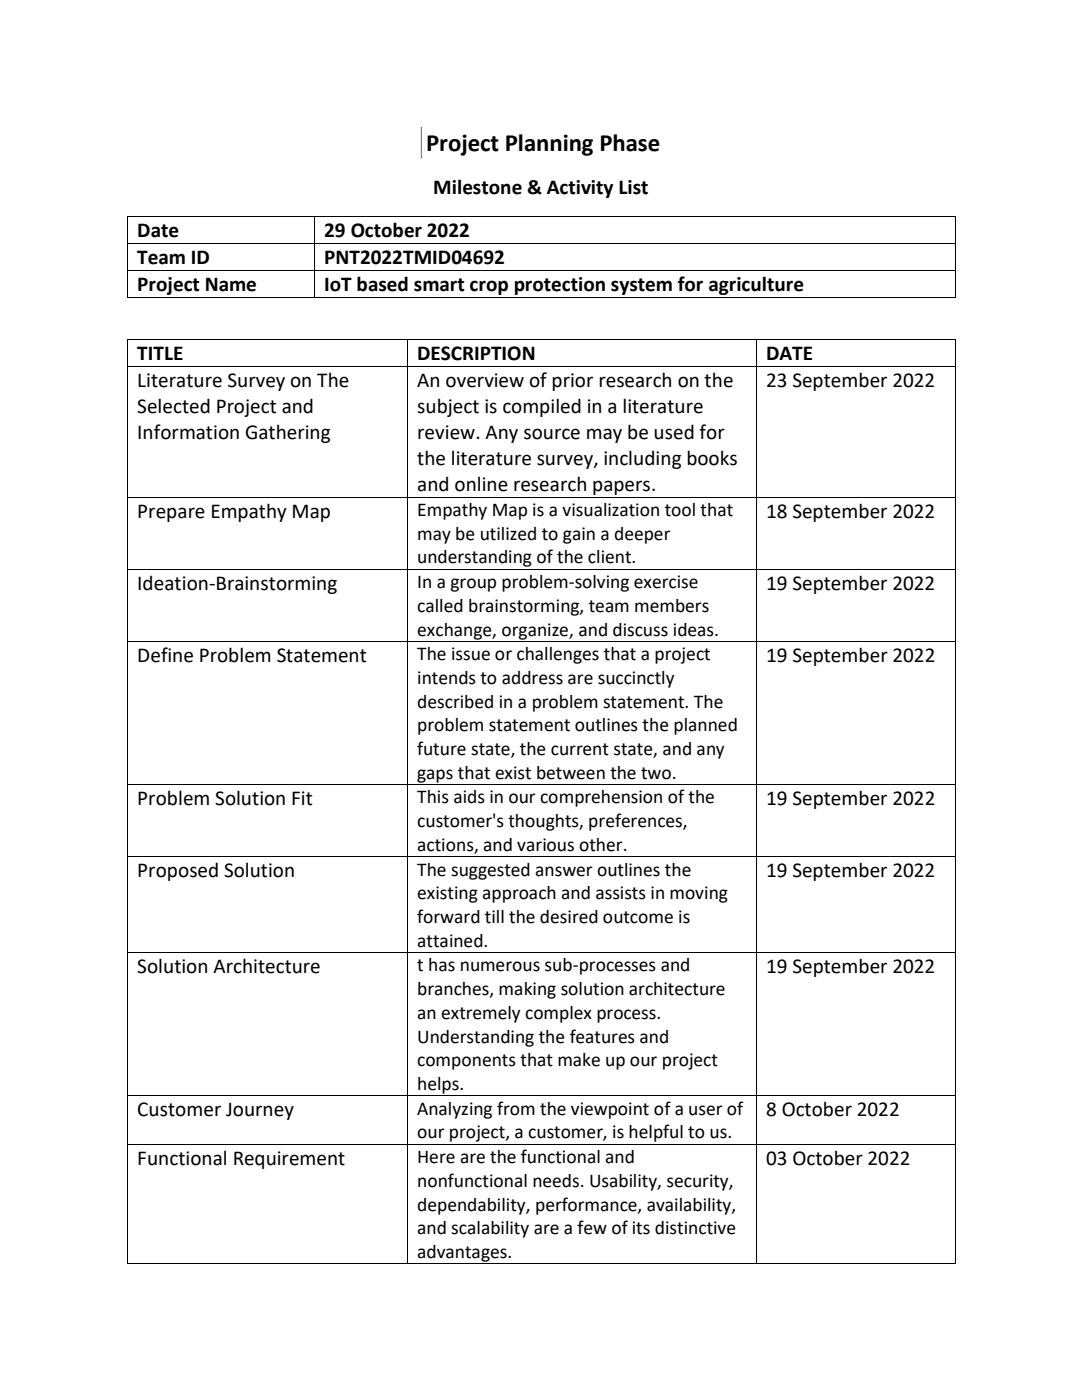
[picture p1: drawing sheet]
<svg xmlns="http://www.w3.org/2000/svg" width="216mm" height="279mm" viewBox="0 0 216 279" stroke-linecap="round" stroke-linejoin="round" font-family="sans-serif">
<defs><g id="words">
<text font-size="5" x="85" y="30.1">Project Planning Phase</text>
<g font-size="4.2">
<text x="86.5" y="38.7">Milestone &amp; Activity List</text>
<text x="27.4" y="47.3">Date</text>
<text x="64.7" y="47.3">29 October 2022</text>
<text x="27.4" y="52.7">Team ID</text>
<text x="64.7" y="52.7">PNT2022TMID04692</text>
<text x="27.4" y="58">Project Name</text>
<text x="64.7" y="58">IoT based smart crop protection system for agriculture</text>
<text x="27.4" y="71.9">TITLE</text>
<text x="83.2" y="71.9">DESCRIPTION</text>
<text x="152.8" y="71.9">DATE</text>
<text x="27.4" y="77.3">Literature Survey on The</text>
<text x="83.2" y="77.3">An overview of prior research on the</text>
<text x="152.8" y="77.3">23 September 2022</text>
<text x="27.4" y="82.5">Selected Project and</text>
<text x="83.2" y="82.5">subject is compiled in a literature</text>
<text x="27.4" y="87.6">Information Gathering</text>
<text x="83.2" y="87.6">review. Any source may be used for</text>
<text x="83.2" y="92.8">the literature survey, including books</text>
<text x="83.2" y="98">and online research papers.</text>
<text x="27.4" y="103.3">Prepare Empathy Map</text>
<text x="152.8" y="103.3">18 September 2022</text>
<text x="27.4" y="117.7">Ideation-Brainstorming</text>
<text x="152.8" y="117.7">19 September 2022</text>
<text x="27.4" y="132.1">Define Problem Statement</text>
<text x="152.8" y="132.1">19 September 2022</text>
<text x="27.4" y="160.7">Problem Solution Fit</text>
<text x="152.8" y="160.7">19 September 2022</text>
<text x="27.4" y="175.1">Proposed Solution</text>
<text x="152.8" y="175.1">19 September 2022</text>
<text x="27.4" y="194.2">Solution Architecture</text>
<text x="152.8" y="194.2">19 September 2022</text>
<text x="27.4" y="222.8">Customer Journey</text>
<text x="152.8" y="222.8">8 October 2022</text>
<text x="27.4" y="232.4">Functional Requirement</text>
<text x="152.8" y="232.4">03 October 2022</text>
</g>
<g font-size="3.9">
<text x="83.2" y="103">Empathy Map is a visualization tool that</text>
<text x="83.2" y="107.7">may be utilized to gain a deeper</text>
<text x="83.2" y="112.5">understanding of the client.</text>
<text x="83.2" y="117.4">In a group problem-solving exercise</text>
<text x="83.2" y="122.1">called brainstorming, team members</text>
<text x="83.2" y="126.8">exchange, organize, and discuss ideas.</text>
<text x="83.2" y="131.8">The issue or challenges that a project</text>
<text x="83.2" y="136.5">intends to address are succinctly</text>
<text x="83.2" y="141.2">described in a problem statement. The</text>
<text x="83.2" y="145.9">problem statement outlines the planned</text>
<text x="83.2" y="150.7">future state, the current state, and any</text>
<text x="83.2" y="155.4">gaps that exist between the two.</text>
<text x="83.2" y="160.3">This aids in our comprehension of the</text>
<text x="83.2" y="165.1">customer's thoughts, preferences,</text>
<text x="83.2" y="169.8">actions, and various other.</text>
<text x="83.2" y="174.7">The suggested answer outlines the</text>
<text x="83.2" y="179.5">existing approach and assists in moving</text>
<text x="83.2" y="184.2">forward till the desired outcome is</text>
<text x="83.2" y="189">attained.</text>
<text x="83.2" y="193.9">t has numerous sub-processes and</text>
<text x="83.2" y="198.6">branches, making solution architecture</text>
<text x="83.2" y="203.4">an extremely complex process.</text>
<text x="83.2" y="208.1">Understanding the features and</text>
<text x="83.2" y="212.8">components that make up our project</text>
<text x="83.2" y="217.5">helps.</text>
<text x="83.2" y="222.5">Analyzing from the viewpoint of a user of</text>
<text x="83.2" y="227.2">our project, a customer, is helpful to us.</text>
<text x="83.2" y="232.1">Here are the functional and</text>
<text x="83.2" y="236.8">nonfunctional needs. Usability, security,</text>
<text x="83.2" y="241.6">dependability, performance, availability,</text>
<text x="83.2" y="246.3">and scalability are a few of its distinctive</text>
<text x="83.2" y="251.1">advantages.</text>
</g>
</g></defs>
<path d="M84.1 25.5v5.9M84.1 31.4h.1M84.1 25.5h.1" fill="none" stroke="#d13438" stroke-width=".2"/>
<g fill="#000">
<path d="M25.4 43.1h.2v.2h-.2z" fill-rule="evenodd"/>
<path d="M25.4 43.1h.2v.2h-.2z" fill-rule="evenodd"/>
<path d="M25.4 48.5h.2v.1h-.2z" fill-rule="evenodd"/>
<path d="M25.4 53.8h.2v.2h-.2z" fill-rule="evenodd"/>
<path d="M25.4 59.2h.2v.2h-.2z" fill-rule="evenodd"/>
<path d="M25.4 59.2h.2v.2h-.2z" fill-rule="evenodd"/>
<path d="M62.7 43.1h.2v.2h-.2z" fill-rule="evenodd"/>
<path d="M62.7 48.5h.2v.1h-.2z" fill-rule="evenodd"/>
<path d="M62.7 53.8h.2v.2h-.2z" fill-rule="evenodd"/>
<path d="M62.7 59.2h.2v.2h-.2z" fill-rule="evenodd"/>
<path d="M190.5 43.1h.2v.2h-.2z" fill-rule="evenodd"/>
<path d="M190.5 43.1h.2v.2h-.2z" fill-rule="evenodd"/>
<path d="M190.5 48.5h.2v.1h-.2z" fill-rule="evenodd"/>
<path d="M190.5 53.8h.2v.2h-.2z" fill-rule="evenodd"/>
<path d="M190.5 59.2h.2v.2h-.2z" fill-rule="evenodd"/>
<path d="M190.5 59.2h.2v.2h-.2z" fill-rule="evenodd"/>
<path d="M25.4 67.7h.2v.2h-.2z" fill-rule="evenodd"/>
<path d="M25.4 67.7h.2v.2h-.2z" fill-rule="evenodd"/>
<path d="M25.4 73.1h.2v.1h-.2z" fill-rule="evenodd"/>
<path d="M81.3 67.7h.1v.2h-.1z" fill-rule="evenodd"/>
<path d="M81.3 73.1h.1v.1h-.1z" fill-rule="evenodd"/>
<path d="M150.9 67.7h.1v.2h-.1z" fill-rule="evenodd"/>
<path d="M150.9 73.1h.1v.1h-.1z" fill-rule="evenodd"/>
<path d="M190.5 67.7h.2v.2h-.2z" fill-rule="evenodd"/>
<path d="M190.5 67.7h.2v.2h-.2z" fill-rule="evenodd"/>
<path d="M190.5 73.1h.2v.1h-.2z" fill-rule="evenodd"/>
<path d="M25.4 99.1h.2v.2h-.2z" fill-rule="evenodd"/>
<path d="M81.3 99.1h.1v.2h-.1z" fill-rule="evenodd"/>
<path d="M150.9 99.1h.1v.2h-.1z" fill-rule="evenodd"/>
<path d="M190.5 99.1h.2v.2h-.2z" fill-rule="evenodd"/>
<path d="M25.4 113.5h.2v.2h-.2z" fill-rule="evenodd"/>
<path d="M81.3 113.5h.1v.2h-.1z" fill-rule="evenodd"/>
<path d="M150.9 113.5h.1v.2h-.1z" fill-rule="evenodd"/>
<path d="M190.5 113.5h.2v.2h-.2z" fill-rule="evenodd"/>
<path d="M25.4 127.9h.2v.2h-.2z" fill-rule="evenodd"/>
<path d="M81.3 127.9h.1v.2h-.1z" fill-rule="evenodd"/>
<path d="M150.9 127.9h.1v.2h-.1z" fill-rule="evenodd"/>
<path d="M190.5 127.9h.2v.2h-.2z" fill-rule="evenodd"/>
<path d="M25.4 156.5h.2v.2h-.2z" fill-rule="evenodd"/>
<path d="M81.3 156.5h.1v.2h-.1z" fill-rule="evenodd"/>
<path d="M150.9 156.5h.1v.2h-.1z" fill-rule="evenodd"/>
<path d="M190.5 156.5h.2v.2h-.2z" fill-rule="evenodd"/>
<path d="M25.4 170.9h.2v.2h-.2z" fill-rule="evenodd"/>
<path d="M81.3 170.9h.1v.2h-.1z" fill-rule="evenodd"/>
<path d="M150.9 170.9h.1v.2h-.1z" fill-rule="evenodd"/>
<path d="M190.5 170.9h.2v.2h-.2z" fill-rule="evenodd"/>
<path d="M25.4 190h.2v.2h-.2z" fill-rule="evenodd"/>
<path d="M81.3 190h.1v.2h-.1z" fill-rule="evenodd"/>
<path d="M150.9 190h.1v.2h-.1z" fill-rule="evenodd"/>
<path d="M190.5 190h.2v.2h-.2z" fill-rule="evenodd"/>
<path d="M25.4 218.6h.2v.2h-.2z" fill-rule="evenodd"/>
<path d="M81.3 218.6h.1v.2h-.1z" fill-rule="evenodd"/>
<path d="M150.9 218.6h.1v.2h-.1z" fill-rule="evenodd"/>
<path d="M190.5 218.6h.2v.2h-.2z" fill-rule="evenodd"/>
<path d="M25.4 228.3h.2v.1h-.2z" fill-rule="evenodd"/>
<path d="M81.3 228.3h.1v.1h-.1z" fill-rule="evenodd"/>
<path d="M150.9 228.3h.1v.1h-.1z" fill-rule="evenodd"/>
<path d="M190.5 228.3h.2v.1h-.2z" fill-rule="evenodd"/>
<path d="M25.4 252.1h.2v.2h-.2z" fill-rule="evenodd"/>
<path d="M25.4 252.1h.2v.2h-.2z" fill-rule="evenodd"/>
<path d="M81.3 252.1h.1v.2h-.1z" fill-rule="evenodd"/>
<path d="M150.9 252.1h.1v.2h-.1z" fill-rule="evenodd"/>
<path d="M190.5 252.1h.2v.2h-.2z" fill-rule="evenodd"/>
<path d="M190.5 252.1h.2v.2h-.2z" fill-rule="evenodd"/>
</g>
<g fill="none" stroke="#000" stroke-width=".2">
<path d="M25.5 43.3v5.2M25.5 48.6v5.2M25.5 54v5.2M25.6 43.2h37.1M25.6 48.6h37.1M25.6 53.9h37.1M25.6 59.3h37.1M62.8 43.3v5.2M62.8 48.6v5.2M62.8 54v5.2M62.9 43.2h127.6M62.9 48.6h127.6"/>
<path d="M62.9 53.9h127.6M62.9 59.3h127.6M190.6 43.3v5.2M190.6 48.6v5.2M190.6 54v5.2M25.5 67.9v5.2M25.5 73.2v25.9M25.6 67.8h55.7M25.6 73.2h55.7M81.3 67.9v5.2M81.3 73.2v25.9M81.4 67.8h69.5"/>
<path d="M81.4 73.2h69.5M150.9 67.9v5.2M150.9 73.2v25.9M151 67.8h39.5M151 73.2h39.5M190.6 67.9v5.2M190.6 73.2v25.9M25.5 99.3v14.2M25.6 99.2h55.7M81.3 99.3v14.2M81.4 99.2h69.5M150.9 99.3v14.2"/>
<path d="M151 99.2h39.5M190.6 99.3v14.2M25.5 113.7v14.2M25.6 113.6h55.7M81.3 113.7v14.2M81.4 113.6h69.5M150.9 113.7v14.2M151 113.6h39.5M190.6 113.7v14.2M25.5 128.1v28.4M25.6 128h55.7M81.3 128.1v28.4"/>
<path d="M81.4 128h69.5M150.9 128.1v28.4M151 128h39.5M190.6 128.1v28.4M25.5 156.7v14.2M25.6 156.6h55.7M81.3 156.7v14.2M81.4 156.6h69.5M150.9 156.7v14.2M151 156.6h39.5M190.6 156.7v14.2M25.5 171.1v18.9"/>
<path d="M25.6 171h55.7M81.3 171.1v18.9M81.4 171h69.5M150.9 171.1v18.9M151 171h39.5M190.6 171.1v18.9M25.5 190.2v28.4M25.6 190.1h55.7M81.3 190.2v28.4M81.4 190.1h69.5M150.9 190.2v28.4M151 190.1h39.5"/>
<path d="M190.6 190.2v28.4M25.5 218.8v9.5M25.6 218.7h55.7M81.3 218.8v9.5M81.4 218.7h69.5M150.9 218.8v9.5M151 218.7h39.5M190.6 218.8v9.5M25.5 228.4v23.7M25.6 228.3h55.7M81.3 228.4v23.7M81.4 228.3h69.5"/>
<path d="M150.9 228.4v23.7M151 228.3h39.5M190.6 228.4v23.7M25.6 252.2h55.7M81.4 252.2h69.5M151 252.2h39.5"/>
</g>
<use href="#words"/>
</svg>
